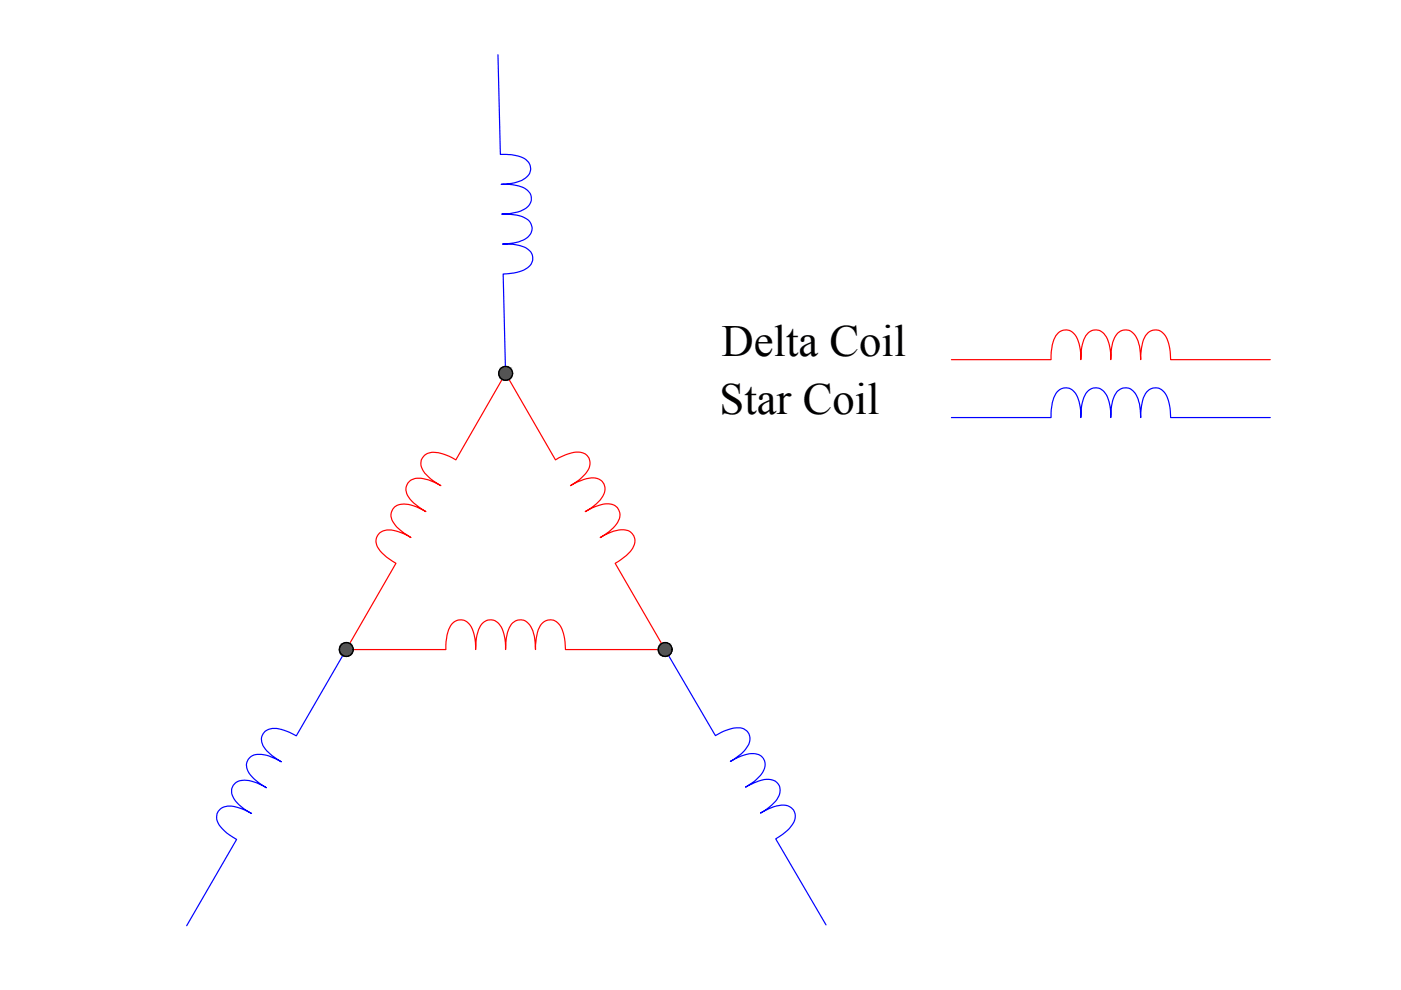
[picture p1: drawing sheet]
<svg xmlns="http://www.w3.org/2000/svg" width="297mm" height="210mm" viewBox="0 0 297 210" stroke-linecap="round" stroke-linejoin="round" font-family="sans-serif">
<defs><g id="words">
<g font-size="9.5">
<text x="153" y="75.6">Delta Coil</text>
<text x="152.6" y="87.9">Star Coil</text>
</g>
</g></defs>
<!-- layer: 0 -->
<path d="M107.2 79.2l10.6 18.3a7.7 7.7 0 0 1 5.6-1.5 2.49 2.49 0 0 1 1 4.1l-1.6 1.6-1.9 1.3a9 9 0 0 1 5.3-1.6 2.48 2.48 0 0 1 2 1.7 2.48 2.48 0 0 1-.6 2.5l-1.2 1.2-2.3 1.7a7.8 7.8 0 0 1 5.7-1.6 2.49 2.49 0 0 1 .9 4.2l-1.5 1.6-1.9 1.3a7.5 7.5 0 0 1 6-1.5 2.56 2.56 0 0 1 .6 4.1l-1.1 1.2-2.4 1.6 10.6 18.3h-21.1a8 8 0 0 0-1.7-5.7 2.52 2.52 0 0 0-4.1 1.5l-.4 1.8-.2 2.4a8 8 0 0 0-1.7-5.7 2.48 2.48 0 0 0-4 1.5l-.4 1.8-.2 2.4a7.7 7.7 0 0 0-1.7-5.7 2.51 2.51 0 0 0-4 1.5l-.5 1.8-.2 2.4a7 7 0 0 0-1.9-5.9 2.58 2.58 0 0 0-3.8 1.7l-.5 2.5-.1 1.7h-21.1l10.5-18.3a9.6 9.6 0 0 1-4-3.8 2.41 2.41 0 0 1 2.6-3.2 9.9 9.9 0 0 1 4.6 1.6 9.3 9.3 0 0 1-4-3.9 2.47 2.47 0 0 1 .5-2.5 2.47 2.47 0 0 1 2.5-.7l2.2 .6 2 1a8.9 8.9 0 0 1-4.1-3.8 2.5 2.5 0 0 1 3-3.3l1.6 .3 2.7 1.3a7.4 7.4 0 0 1-4.3-4.5 2.54 2.54 0 0 1 3.2-2.6l2.2 .6 2 1zM201.7 76.3h21.1a7.7 7.7 0 0 1 1.6-5.7 2.48 2.48 0 0 1 4 1.3l.6 2.1 .2 2.3a7.9 7.9 0 0 1 1.5-5.7 2.4 2.4 0 0 1 3.9 .8 10.1 10.1 0 0 1 .9 4.9 9.1 9.1 0 0 1 1.3-5.4 2.39 2.39 0 0 1 4.1 .5 9.4 9.4 0 0 1 1 4.9 9.1 9.1 0 0 1 1.2-5.4 2.39 2.39 0 0 1 4.1 .5 10.7 10.7 0 0 1 1 4.9h21.1" fill="none" stroke="#f00" stroke-width=".25"/>
<path d="M105.6 11.6l.5 21.1h.5a8.8 8.8 0 0 1 4.9 1.2 2.36 2.36 0 0 1-.5 4.1 9.4 9.4 0 0 1-4.7 1.1h.8a6.5 6.5 0 0 1 5.1 1.6 2.46 2.46 0 0 1-1.4 3.8l-2.2 .7-2.2 .2h.9a6.7 6.7 0 0 1 5.1 1.6 2.63 2.63 0 0 1-1.9 4.1l-1.7 .4-2.2 .2h.4a7.9 7.9 0 0 1 5.3 1.4 2.35 2.35 0 0 1-.8 3.9 9.8 9.8 0 0 1-4.8 1.1l.5 21.1M201.7 88.5h21.1a7.7 7.7 0 0 1 1.6-5.6 2.48 2.48 0 0 1 4 1.2l.6 2.2 .2 2.2a7.9 7.9 0 0 1 1.5-5.6 2.4 2.4 0 0 1 3.9 .8 10.1 10.1 0 0 1 .9 4.8 9.4 9.4 0 0 1 1.3-5.4 2.47 2.47 0 0 1 2.4-.8 2.47 2.47 0 0 1 1.9 1.8l.5 1.6 .3 2.8a9.4 9.4 0 0 1 1.2-5.4 2.47 2.47 0 0 1 2.5-.8 2.47 2.47 0 0 1 1.8 1.8l.6 2.2 .2 2.2h21.1M73.4 137.7l-10.6 18.3a7.9 7.9 0 0 0-5.8-1.4 2.39 2.39 0 0 0-1 3.9l1.6 1.7 2 1.3a8.1 8.1 0 0 0-5.4-1.5 2.49 2.49 0 0 0-1.9 1.8 2.49 2.49 0 0 0 .8 2.6l1.3 1.2 2.1 1.4a7.7 7.7 0 0 0-5.8-1.4 2.4 2.4 0 0 0-1 3.8l1.6 1.7 2 1.4a8 8 0 0 0-5.8-1.4 2.5 2.5 0 0 0-.7 4.2l1.3 1.3 2.1 1.4-10.6 18.3M141 137.7l10.7 18.3 .4-.2a8.4 8.4 0 0 1 5.3-1.4 2.48 2.48 0 0 1 .9 4.2l-1.1 1.2-2.3 1.6 .8-.4a6.8 6.8 0 0 1 5.2-1 2.52 2.52 0 0 1 .6 4.1l-1.6 1.6-1.8 1.2 1.1-.6a6.3 6.3 0 0 1 4.9-.8 2.55 2.55 0 0 1 .6 4l-1.6 1.6-1.9 1.3 .5-.3a7.9 7.9 0 0 1 5.3-1.3 2.48 2.48 0 0 1 .9 4.2l-1.1 1.2-2.3 1.7 10.6 18.2" fill="none" stroke="#00f" stroke-width=".25"/>
<!-- layer: bold -->
<g fill="#545454" stroke="#545454" stroke-width=".21">
<path d="M107.1 77.7l.5 .1zM106.8 77.8h.8z"/>
<path d="M106.8 77.8l1.1 .1zM106.6 77.9h1.3z"/>
<path d="M106.6 77.9l1.5 .1-.2-.1zM106.3 78l.3-.1 1.5 .1z"/>
<path d="M106.3 78l2 .2-.2-.2zM106.1 78.2l.2-.2 2 .2z"/>
<path d="M106.1 78.2l2.4 .2-.2-.2zM106.1 78.2l2.4 .2h-2.5z"/>
<path d="M106 78.4l2.5 .3v-.3zM106 78.4l2.5 .3h-2.7z"/>
<path d="M105.8 78.7l2.8 .2-.1-.2zM105.8 78.7l2.8 .2h-2.9z"/>
<path d="M105.7 78.9l3 .3-.1-.3zM105.7 78.9l3 .3h-3z"/>
<path d="M105.7 79.2l2.9 .3 .1-.3zM105.7 79.2l2.9 .3h-2.9z"/>
<path d="M105.7 79.5l2.8 .2 .1-.2zM105.7 79.5l2.8 .2h-2.7z"/>
<path d="M105.8 79.7l2.7 .3v-.3zM105.8 79.7l2.7 .3h-2.5z"/>
<path d="M106 80l2.3 .2 .2-.2zM106 80l2.3 .2h-2.2z"/>
<path d="M106.1 80.2l2 .2 .2-.2zM106.1 80.2l2 .2h-1.8z"/>
<path d="M106.3 80.4l1.6 .1 .2-.1zM106.3 80.4l1.6 .1h-1.3z"/>
<path d="M106.6 80.5l1 .1 .3-.1zM106.6 80.5l1 .1z"/>
<path d="M106.8 80.6h.8zM106.8 80.6l.5 .1z"/>
<path d="M73.2 136.3h.6zM73 136.3h.8z"/>
<path d="M73 136.3l1 .1zM72.7 136.4h1.3z"/>
<path d="M72.7 136.4l1.6 .2-.3-.2zM72.5 136.6l.2-.2 1.6 .2z"/>
<path d="M72.5 136.6l2 .2-.2-.2zM72.3 136.8l.2-.2 2 .2z"/>
<path d="M72.3 136.8l2.3 .2-.1-.2zM72.3 136.8l2.3 .2h-2.5z"/>
<path d="M72.1 137l2.7 .2-.2-.2zM72.1 137l2.7 .2h-2.8z"/>
<path d="M72 137.2l2.8 .3v-.3zM72 137.2l2.8 .3h-2.8z"/>
<path d="M72 137.5l2.8 .2v-.2zM72 137.5l2.8 .2h-2.9z"/>
<path d="M71.9 137.7l2.9 .3v-.3zM71.9 137.7l2.9 .3h-2.8z"/>
<path d="M72 138l2.8 .3v-.3zM72 138l2.8 .3h-2.8z"/>
<path d="M72 138.3l2.6 .2 .2-.2zM72 138.3l2.6 .2h-2.5z"/>
<path d="M72.1 138.5l2.4 .2 .1-.2zM72.1 138.5l2.4 .2h-2.2z"/>
<path d="M72.3 138.7l2 .2 .2-.2zM72.3 138.7l2 .2h-1.8z"/>
<path d="M72.5 138.9l1.5 .1 .3-.1zM72.5 138.9l1.5 .1h-1.3z"/>
<path d="M72.7 139l1.1 .2 .2-.2zM72.7 139l1.1 .2z"/>
<path d="M73 139.2h.8zM73 139.2h.5z"/>
<path d="M140.8 136.3h.6zM140.6 136.3h.8z"/>
<path d="M140.6 136.3l1 .1zM140.3 136.4h1.3z"/>
<path d="M140.3 136.4l1.6 .2-.3-.2zM140.1 136.6l.2-.2 1.6 .2z"/>
<path d="M140.1 136.6l2 .2-.2-.2zM139.9 136.8l.2-.2 2 .2z"/>
<path d="M139.9 136.8l2.3 .2-.1-.2zM139.9 136.8l2.3 .2h-2.5z"/>
<path d="M139.7 137l2.7 .2-.2-.2zM139.7 137l2.7 .2h-2.8z"/>
<path d="M139.6 137.2l2.9 .3-.1-.3zM139.6 137.2l2.9 .3h-2.9z"/>
<path d="M139.6 137.5l2.9 .2v-.2zM139.6 137.5l2.9 .2h-3z"/>
<path d="M139.5 137.7l3 .3v-.3zM139.5 137.7l3 .3h-2.9z"/>
<path d="M139.6 138l2.8 .3 .1-.3zM139.6 138l2.8 .3h-2.8z"/>
<path d="M139.6 138.3l2.6 .2 .2-.2zM139.6 138.3l2.6 .2h-2.5z"/>
<path d="M139.7 138.5l2.4 .2 .1-.2zM139.7 138.5l2.4 .2h-2.2z"/>
<path d="M139.9 138.7l2 .2 .2-.2zM139.9 138.7l2 .2h-1.8z"/>
<path d="M140.1 138.9l1.5 .1 .3-.1zM140.1 138.9l1.5 .1h-1.3z"/>
<path d="M140.3 139l1.1 .2 .2-.2zM140.3 139l1.1 .2z"/>
<path d="M140.6 139.2h.8zM140.6 139.2h.5z"/>
</g>
<g fill="none" stroke="#000" stroke-width=".3">
<circle cx="107.2" cy="79.2" r="1.46"/>
<circle cx="73.4" cy="137.7" r="1.46"/>
<circle cx="141" cy="137.7" r="1.46"/>
</g>
<use href="#words"/>
</svg>
